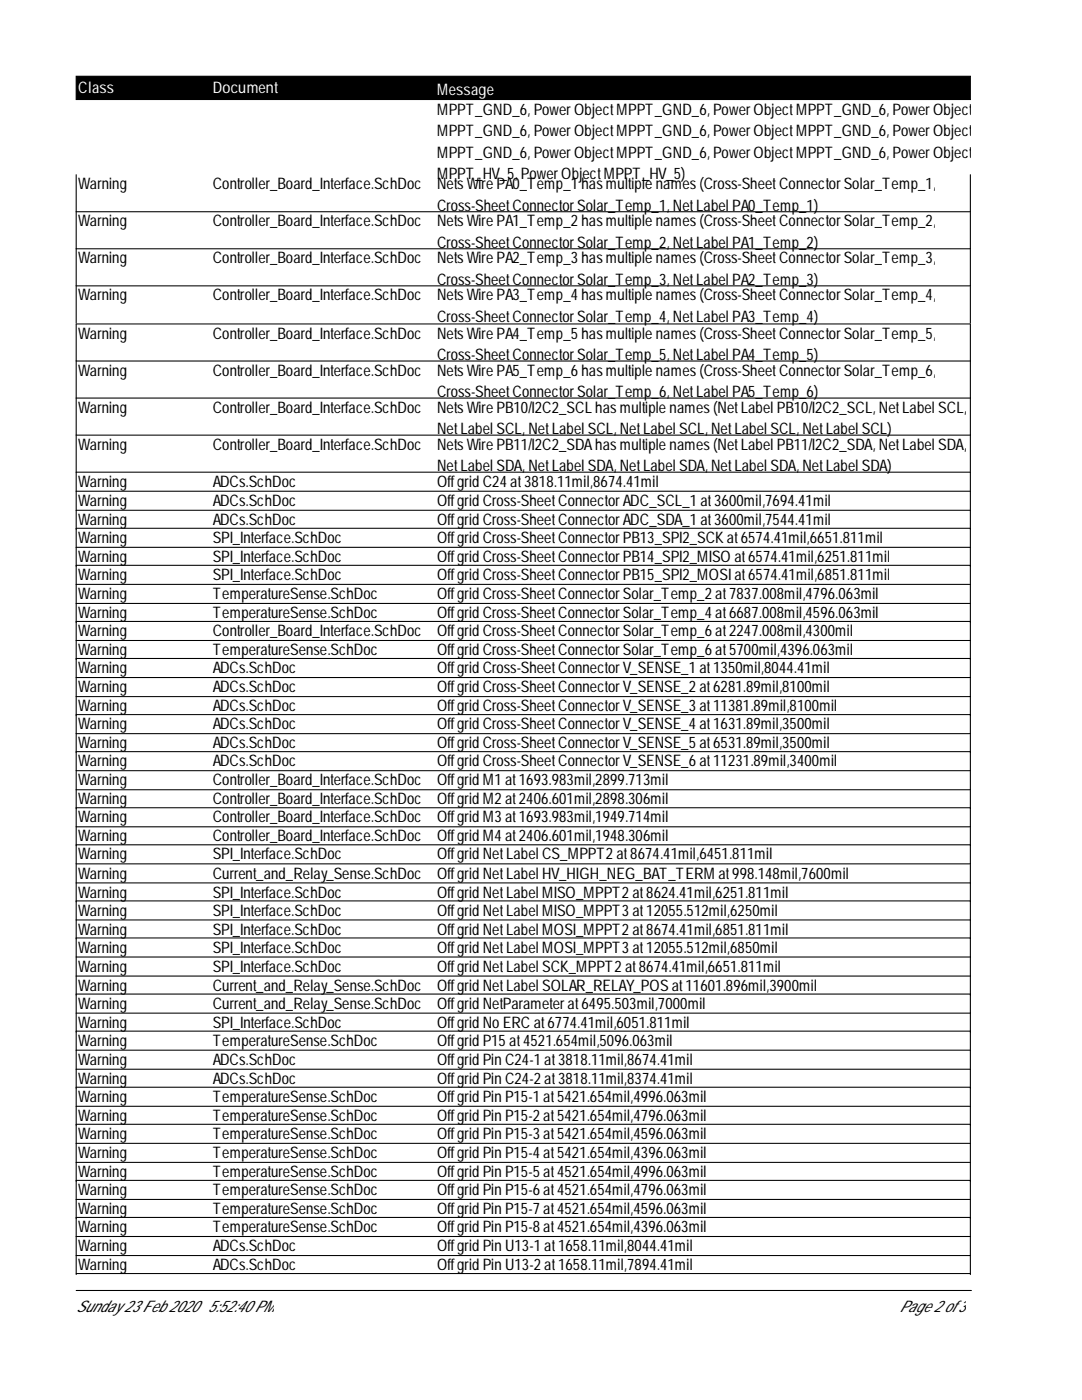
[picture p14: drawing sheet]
<svg xmlns="http://www.w3.org/2000/svg" width="216mm" height="279mm" viewBox="0 0 216 279" stroke-linecap="round" stroke-linejoin="round" font-family="sans-serif">
<defs><g id="words">
<g font-size="3.2" fill="#fff">
<text x="15.6" y="18.6">Class</text>
<text x="42.4" y="18.6">Document</text>
<text x="87.2" y="19">Message</text>
</g>
<g font-size="3.2">
<text x="87.2" y="23">MPPT_GND_6, PowerObjectMPPT_GND_6, PowerObjectMPPT_GND_6, PowerObject</text>
<text x="87.2" y="27.2">MPPT_GND_6, PowerObjectMPPT_GND_6, PowerObjectMPPT_GND_6, PowerObject</text>
<text x="87.2" y="31.4">MPPT_GND_6, PowerObjectMPPT_GND_6, PowerObjectMPPT_GND_6, PowerObject</text>
<text x="87.2" y="35.7">MPPT_HV_5, PowerObjectMPPT_HV_5)</text>
<text x="15.6" y="37.8">Warning</text>
<text x="42.4" y="37.8">Controller_Board_Interface.SchDoc</text>
<text x="87.2" y="37.8">Nets Wire PA0_Temp_1 has multiple names (Cross-SheetConnectorSolar_Temp_1,</text>
<text x="15.6" y="45.2">Warning</text>
<text x="42.4" y="45.2">Controller_Board_Interface.SchDoc</text>
<text x="87.2" y="42">Cross-SheetConnectorSolar_Temp_1, NetLabel PA0_Temp_1)</text>
<text x="87.2" y="45.2">Nets Wire PA1_Temp_2 has multiple names (Cross-SheetConnectorSolar_Temp_2,</text>
<text x="15.6" y="52.6">Warning</text>
<text x="42.4" y="52.6">Controller_Board_Interface.SchDoc</text>
<text x="87.2" y="49.4">Cross-SheetConnectorSolar_Temp_2, NetLabel PA1_Temp_2)</text>
<text x="87.2" y="52.6">Nets Wire PA2_Temp_3 has multiple names (Cross-SheetConnectorSolar_Temp_3,</text>
<text x="15.6" y="60">Warning</text>
<text x="42.4" y="60">Controller_Board_Interface.SchDoc</text>
<text x="87.2" y="56.8">Cross-SheetConnectorSolar_Temp_3, NetLabel PA2_Temp_3)</text>
<text x="87.2" y="60">Nets Wire PA3_Temp_4 has multiple names (Cross-SheetConnectorSolar_Temp_4,</text>
<text x="87.2" y="64.2">Cross-SheetConnectorSolar_Temp_4, NetLabel PA3_Temp_4)</text>
<text x="15.6" y="67.6">Warning</text>
<text x="42.4" y="67.6">Controller_Board_Interface.SchDoc</text>
<text x="87.2" y="67.6">Nets Wire PA4_Temp_5 has multiple names (Cross-SheetConnectorSolar_Temp_5,</text>
<text x="87.2" y="71.8">Cross-SheetConnectorSolar_Temp_5, NetLabel PA4_Temp_5)</text>
<text x="15.6" y="75">Warning</text>
<text x="42.4" y="75">Controller_Board_Interface.SchDoc</text>
<text x="87.2" y="75">Nets Wire PA5_Temp_6has multiple names (Cross-SheetConnectorSolar_Temp_6,</text>
<text x="15.6" y="82.4">Warning</text>
<text x="42.4" y="82.4">Controller_Board_Interface.SchDoc</text>
<text x="87.2" y="79.2">Cross-SheetConnectorSolar_Temp_6, NetLabel PA5_Temp_6)</text>
<text x="87.2" y="82.4">Nets Wire PB10/I2C2_SCL has multiple names (NetLabel PB10/I2C2_SCL, NetLabel SCL,</text>
<text x="15.6" y="89.8">Warning</text>
<text x="42.4" y="89.8">Controller_Board_Interface.SchDoc</text>
<text x="87.2" y="86.6">NetLabel SCL, NetLabel SCL, NetLabel SCL, NetLabel SCL, NetLabel SCL)</text>
<text x="87.2" y="89.8">Nets Wire PB11/I2C2_SDAhas multiple names (NetLabel PB11/I2C2_SDA, NetLabel SDA,</text>
<text x="87.2" y="94">NetLabel SDA, NetLabel SDA, NetLabel SDA, NetLabel SDA, NetLabel SDA)</text>
<text x="15.6" y="97.2">Warning</text>
<text x="15.6" y="101">Warning</text>
<text x="42.4" y="97.2">ADCs.SchDoc</text>
<text x="42.4" y="101">ADCs.SchDoc</text>
<text x="87.2" y="97.2">Offgrid C24 at3818.11mil,8674.41mil</text>
<text x="87.2" y="101">Offgrid Cross-SheetConnectorADC_SCL_1 at3600mil,7694.41mil</text>
<text x="15.6" y="104.8">Warning</text>
<text x="42.4" y="104.8">ADCs.SchDoc</text>
<text x="87.2" y="104.8">Offgrid Cross-SheetConnectorADC_SDA_1 at3600mil,7544.41mil</text>
<text x="15.6" y="108.4">Warning</text>
<text x="15.6" y="112.2">Warning</text>
<text x="42.4" y="108.4">SPI_Interface.SchDoc</text>
<text x="42.4" y="112.2">SPI_Interface.SchDoc</text>
<text x="87.2" y="108.4">Offgrid Cross-SheetConnectorPB13_SPI2_SCK at6574.41mil,6651.811mil</text>
<text x="87.2" y="112.2">Offgrid Cross-SheetConnectorPB14_SPI2_MISO at6574.41mil,6251.811mil</text>
<text x="15.6" y="115.7">Warning</text>
<text x="15.6" y="119.5">Warning</text>
<text x="42.4" y="115.7">SPI_Interface.SchDoc</text>
<text x="42.4" y="119.5">TemperatureSense.SchDoc</text>
<text x="87.2" y="115.7">Offgrid Cross-SheetConnectorPB15_SPI2_MOSI at6574.41mil,6851.811mil</text>
<text x="87.2" y="119.5">Offgrid Cross-SheetConnectorSolar_Temp_2 at7837.008mil,4796.063mil</text>
<text x="15.6" y="123.4">Warning</text>
<text x="42.4" y="123.4">TemperatureSense.SchDoc</text>
<text x="87.2" y="123.4">Offgrid Cross-SheetConnectorSolar_Temp_4 at6687.008mil,4596.063mil</text>
<text x="15.6" y="126.9">Warning</text>
<text x="15.6" y="130.7">Warning</text>
<text x="42.4" y="126.9">Controller_Board_Interface.SchDoc</text>
<text x="42.4" y="130.7">TemperatureSense.SchDoc</text>
<text x="87.2" y="126.9">Offgrid Cross-SheetConnectorSolar_Temp_6at2247.008mil,4300mil</text>
<text x="87.2" y="130.7">Offgrid Cross-SheetConnectorSolar_Temp_6at5700mil,4396.063mil</text>
<text x="15.6" y="134.3">Warning</text>
<text x="42.4" y="134.3">ADCs.SchDoc</text>
<text x="87.2" y="134.3">Offgrid Cross-SheetConnectorV_SENSE_1 at1350mil,8044.41mil</text>
<text x="15.6" y="138.1">Warning</text>
<text x="15.6" y="141.9">Warning</text>
<text x="42.4" y="138.1">ADCs.SchDoc</text>
<text x="42.4" y="141.9">ADCs.SchDoc</text>
<text x="87.2" y="138.1">Offgrid Cross-SheetConnectorV_SENSE_2 at6281.89mil,8100mil</text>
<text x="87.2" y="141.9">Offgrid Cross-SheetConnectorV_SENSE_3 at11381.89mil,8100mil</text>
<text x="15.6" y="145.5">Warning</text>
<text x="15.6" y="149.3">Warning</text>
<text x="42.4" y="145.5">ADCs.SchDoc</text>
<text x="42.4" y="149.3">ADCs.SchDoc</text>
<text x="87.2" y="145.5">Offgrid Cross-SheetConnectorV_SENSE_4 at1631.89mil,3500mil</text>
<text x="87.2" y="149.3">Offgrid Cross-SheetConnectorV_SENSE_5 at6531.89mil,3500mil</text>
<text x="15.6" y="152.9">Warning</text>
<text x="42.4" y="152.9">ADCs.SchDoc</text>
<text x="87.2" y="152.9">Offgrid Cross-SheetConnectorV_SENSE_6at11231.89mil,3400mil</text>
<text x="15.6" y="156.7">Warning</text>
<text x="15.6" y="160.5">Warning</text>
<text x="42.4" y="156.7">Controller_Board_Interface.SchDoc</text>
<text x="42.4" y="160.5">Controller_Board_Interface.SchDoc</text>
<text x="87.2" y="156.7">Offgrid M1 at1693.983mil,2899.713mil</text>
<text x="87.2" y="160.5">Offgrid M2 at2406.601mil,2898.306mil</text>
<text x="15.6" y="164.1">Warning</text>
<text x="15.6" y="167.9">Warning</text>
<text x="42.4" y="164.1">Controller_Board_Interface.SchDoc</text>
<text x="42.4" y="167.9">Controller_Board_Interface.SchDoc</text>
<text x="87.2" y="164.1">Offgrid M3 at1693.983mil,1949.714mil</text>
<text x="87.2" y="167.9">Offgrid M4 at2406.601mil,1948.306mil</text>
<text x="15.6" y="171.5">Warning</text>
<text x="42.4" y="171.5">SPI_Interface.SchDoc</text>
<text x="87.2" y="171.5">Offgrid NetLabel CS_MPPT2 at8674.41mil,6451.811mil</text>
<text x="15.6" y="175.3">Warning</text>
<text x="15.6" y="179.1">Warning</text>
<text x="42.4" y="175.3">Current_and_Relay_Sense.SchDoc</text>
<text x="42.4" y="179.1">SPI_Interface.SchDoc</text>
<text x="87.2" y="175.3">Offgrid NetLabel HV_HIGH_NEG_BAT_TERM at998.148mil,7600mil</text>
<text x="87.2" y="179.1">Offgrid NetLabel MISO_MPPT2 at8624.41mil,6251.811mil</text>
<text x="15.6" y="182.7">Warning</text>
<text x="42.4" y="182.7">SPI_Interface.SchDoc</text>
<text x="87.2" y="182.7">Offgrid NetLabel MISO_MPPT3 at12055.512mil,6250mil</text>
<text x="15.6" y="186.5">Warning</text>
<text x="15.6" y="190.1">Warning</text>
<text x="42.4" y="186.5">SPI_Interface.SchDoc</text>
<text x="42.4" y="190.1">SPI_Interface.SchDoc</text>
<text x="87.2" y="186.5">Offgrid NetLabel MOSI_MPPT2 at8674.41mil,6851.811mil</text>
<text x="87.2" y="190.1">Offgrid NetLabel MOSI_MPPT3 at12055.512mil,6850mil</text>
<text x="15.6" y="193.9">Warning</text>
<text x="15.6" y="197.7">Warning</text>
<text x="42.4" y="193.9">SPI_Interface.SchDoc</text>
<text x="42.4" y="197.7">Current_and_Relay_Sense.SchDoc</text>
<text x="87.2" y="193.9">Offgrid NetLabel SCK_MPPT2 at8674.41mil,6651.811mil</text>
<text x="87.2" y="197.7">Offgrid NetLabel SOLAR_RELAY_POS at11601.896mil,3900mil</text>
<text x="15.6" y="201.3">Warning</text>
<text x="42.4" y="201.3">Current_and_Relay_Sense.SchDoc</text>
<text x="87.2" y="201.3">Offgrid NetParameterat6495.503mil,7000mil</text>
<text x="15.6" y="205.1">Warning</text>
<text x="15.6" y="208.7">Warning</text>
<text x="42.4" y="205.1">SPI_Interface.SchDoc</text>
<text x="42.4" y="208.7">TemperatureSense.SchDoc</text>
<text x="87.2" y="205.1">Offgrid No ERC at6774.41mil,6051.811mil</text>
<text x="87.2" y="208.7">Offgrid P15 at4521.654mil,5096.063mil</text>
<text x="15.6" y="212.5">Warning</text>
<text x="42.4" y="212.5">ADCs.SchDoc</text>
<text x="87.2" y="212.5">Offgrid Pin C24-1 at3818.11mil,8674.41mil</text>
<text x="15.6" y="216.3">Warning</text>
<text x="15.6" y="219.9">Warning</text>
<text x="42.4" y="216.3">ADCs.SchDoc</text>
<text x="42.4" y="219.9">TemperatureSense.SchDoc</text>
<text x="87.2" y="216.3">Offgrid Pin C24-2 at3818.11mil,8374.41mil</text>
<text x="87.2" y="219.9">Offgrid Pin P15-1 at5421.654mil,4996.063mil</text>
<text x="15.6" y="223.7">Warning</text>
<text x="15.6" y="227.3">Warning</text>
<text x="42.4" y="223.7">TemperatureSense.SchDoc</text>
<text x="42.4" y="227.3">TemperatureSense.SchDoc</text>
<text x="87.2" y="223.7">Offgrid Pin P15-2 at5421.654mil,4796.063mil</text>
<text x="87.2" y="227.3">Offgrid Pin P15-3 at5421.654mil,4596.063mil</text>
<text x="15.6" y="231.1">Warning</text>
<text x="42.4" y="231.1">TemperatureSense.SchDoc</text>
<text x="87.2" y="231.1">Offgrid Pin P15-4at5421.654mil,4396.063mil</text>
<text x="15.6" y="234.9">Warning</text>
<text x="15.6" y="238.5">Warning</text>
<text x="42.4" y="234.9">TemperatureSense.SchDoc</text>
<text x="42.4" y="238.5">TemperatureSense.SchDoc</text>
<text x="87.2" y="234.9">Offgrid Pin P15-5 at4521.654mil,4996.063mil</text>
<text x="87.2" y="238.5">Offgrid Pin P15-6at4521.654mil,4796.063mil</text>
<text x="15.6" y="242.3">Warning</text>
<text x="15.6" y="245.9">Warning</text>
<text x="42.4" y="242.3">TemperatureSense.SchDoc</text>
<text x="42.4" y="245.9">TemperatureSense.SchDoc</text>
<text x="87.2" y="242.3">Offgrid Pin P15-7 at4521.654mil,4596.063mil</text>
<text x="87.2" y="245.9">Offgrid Pin P15-8at4521.654mil,4396.063mil</text>
<text x="15.6" y="249.7">Warning</text>
<text x="42.4" y="249.7">ADCs.SchDoc</text>
<text x="87.2" y="249.7">Offgrid Pin U13-1 at1658.11mil,8044.41mil</text>
<text x="15.6" y="253.5">Warning</text>
<text x="42.4" y="253.5">ADCs.SchDoc</text>
<text x="87.2" y="253.5">Offgrid Pin U13-2 at1658.11mil,7894.41mil</text>
<text x="15.2" y="261.9">Sunday 23 Feb 2020</text>
<text x="41.5" y="261.9">5:52:40PM</text>
<text x="179.5" y="261.9">Page 2 of3</text>
</g>
</g></defs>
<path d="M15.2 15.2h178.4v4.7h-178.4z" fill="#000" stroke="#000" stroke-width=".21"/>
<g fill="none" stroke="#000" stroke-width=".21">
<path d="M15.2 34.9v29.5M193.6 34.9v29.5M15.2 42.3h178.4M15.2 49.7h178.4M15.2 57h178.4M15.2 72h178.4M15.2 79.4h178.4M15.2 86.8h178.4M15.2 94.2h178.4M15.2 98h178.4M15.2 101.8h178.4M15.2 105.4h178.4"/>
<path d="M15.2 109.2h178.4M15.2 112.8h178.4M15.2 116.6h178.4M15.2 120.4h178.4M15.2 124h178.4M15.2 127.8h178.4M15.2 131.4h178.4M15.2 135.2h178.4M15.2 139h178.4M15.2 142.6h178.4M15.2 146.4h178.4M15.2 150h178.4"/>
<path d="M15.2 153.8h178.4M15.2 157.6h178.4M15.2 161.2h178.4M15.2 165h178.4M15.2 168.6h178.4M15.2 172.4h178.4M15.2 176.2h178.4M15.2 179.8h178.4M15.2 183.6h178.4M15.2 187.2h178.4M15.2 191h178.4M15.2 194.8h178.4"/>
<path d="M15.2 198.4h178.4M15.2 202.2h178.4M15.2 205.8h178.4M15.2 209.6h178.4M15.2 213.4h178.4M15.2 217h178.4M15.2 220.8h178.4M15.2 224.4h178.4M15.2 228.2h178.4M15.2 232h178.4M15.2 235.6h178.4M15.2 239.4h178.4"/>
<path d="M15.2 254.4v-189.7h178.4v189.7M15.2 243h178.4M15.2 246.8h178.4M15.2 250.6h178.4M15.2 254.2h178.4M15.2 257.5h178.6"/>
</g>
<use href="#words"/>
</svg>
